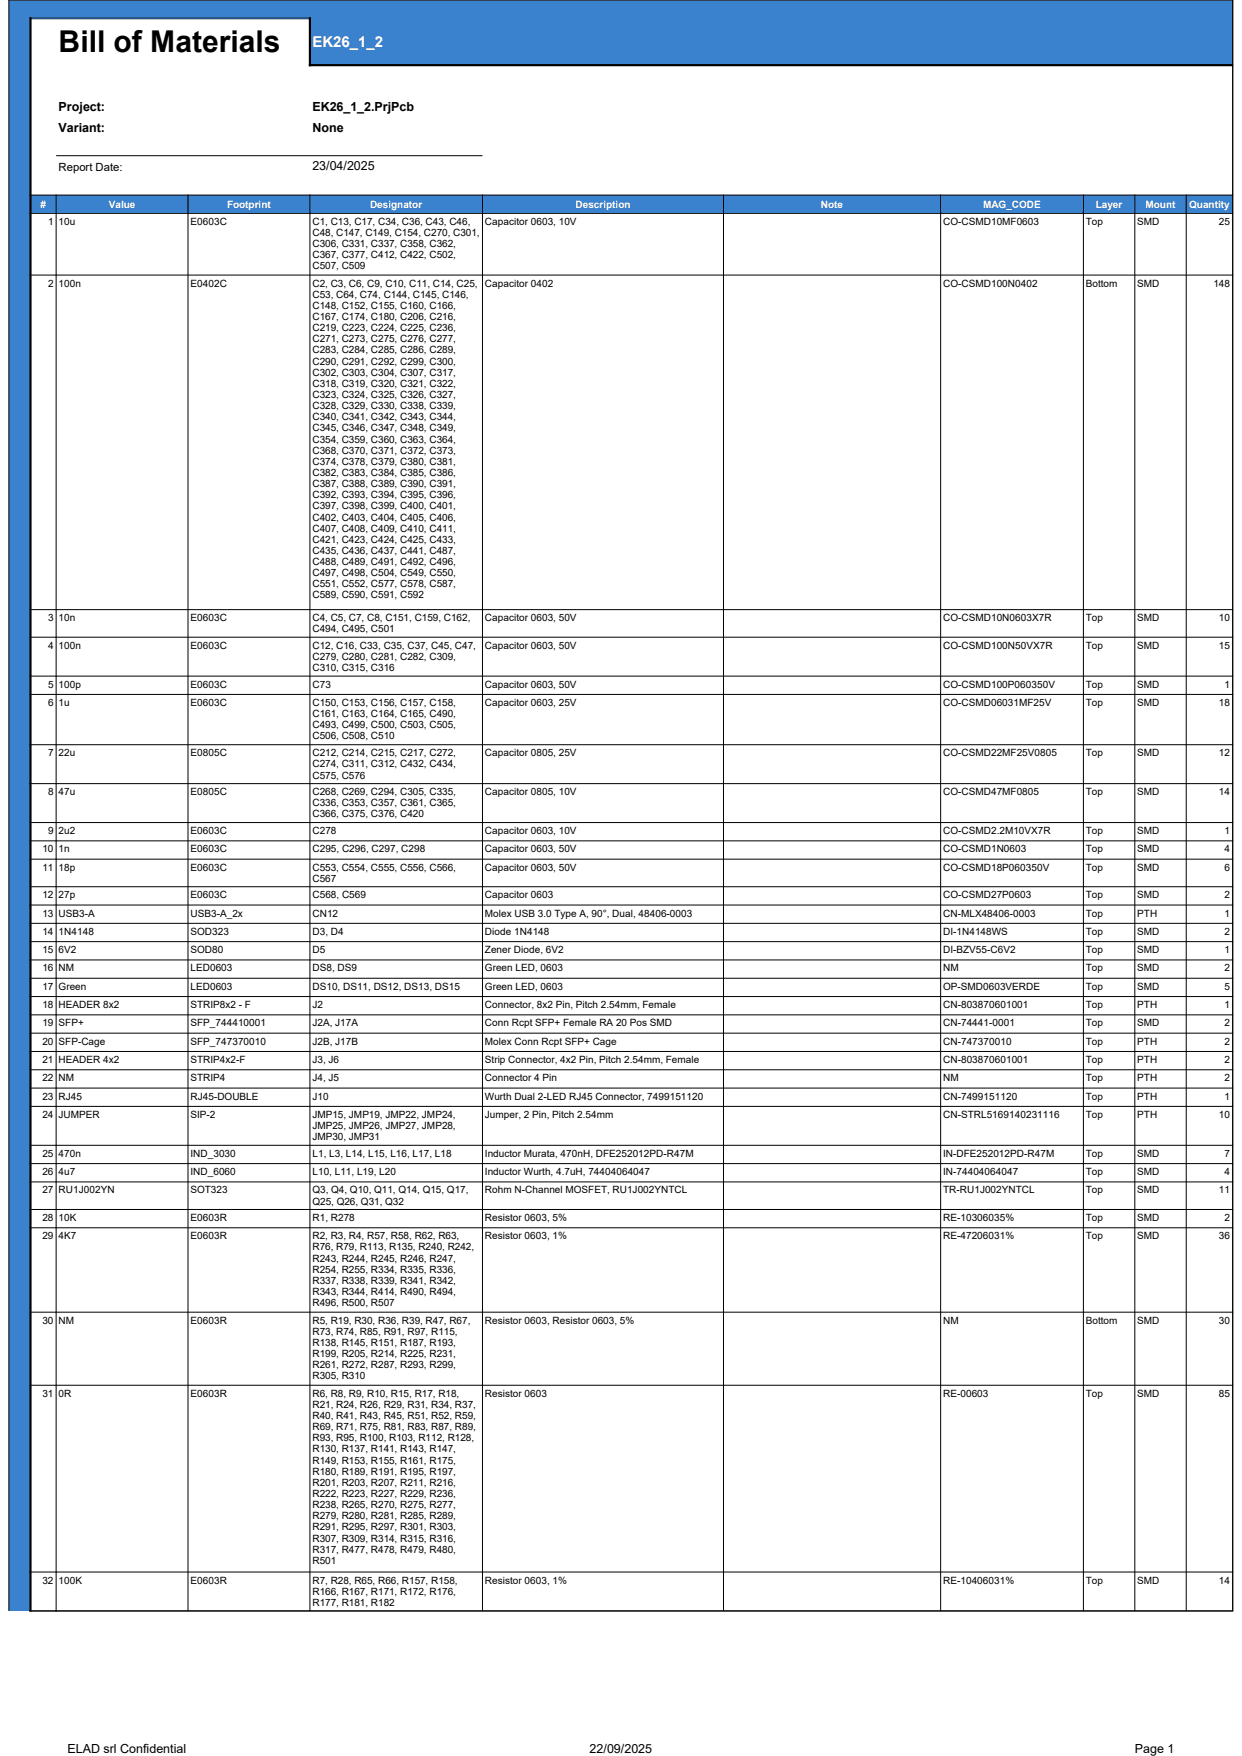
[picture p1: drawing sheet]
<svg xmlns="http://www.w3.org/2000/svg" width="210mm" height="297mm" viewBox="0 0 210 297" stroke-linecap="round" stroke-linejoin="round" font-family="sans-serif">
<defs><g id="words">
<text font-size="5.1" x="9.9" y="8.8">Bill of Materials</text>
<text font-size="2.5" fill="#fff" x="52.8" y="7.9">EK26_1_2</text>
<g font-size="2.1">
<text x="9.9" y="18.7">Project:</text>
<text x="9.9" y="22.4">Variant:</text>
<text x="52.8" y="18.7">EK26_1_2.PrjPcb</text>
<text x="52.8" y="22.4">None</text>
<text x="52.8" y="28.8">23/04/2025</text>
<text x="11.4" y="296.5">ELAD srl Confidential</text>
<text x="99.7" y="296.5">22/09/2025</text>
<text x="191.9" y="296.5">Page 1</text>
</g>
<text font-size="1.9" x="9.9" y="28.9">Report Date:</text>
<g font-size="1.7" fill="#fff">
<text x="6.8" y="35.1">#</text>
<text x="18.4" y="35.1">Value</text>
<text x="38.4" y="35.1">Footprint</text>
<text x="62.6" y="35.1">Designator</text>
<text x="97.3" y="35.1">Description</text>
<text x="138.8" y="35.1">Note</text>
<text x="166.2" y="35.1">MAG_CODE</text>
<text x="185.3" y="35.1">Layer</text>
<text x="193.7" y="35.1">Mount</text>
<text x="201.1" y="35.1">Quantity</text>
</g>
<g font-size="1.7">
<text x="8.1" y="38">1</text>
<text x="9.9" y="38">10u</text>
<text x="32.2" y="38">E0603C</text>
<text x="52.8" y="38">C1, C13, C17, C34, C36, C43, C46,</text>
<text x="52.8" y="39.9">C48, C147, C149, C154, C270, C301,</text>
<text x="52.8" y="41.8">C306, C331, C337, C358, C362,</text>
<text x="82" y="38">Capacitor 0603, 10V</text>
<text x="159.5" y="38">CO-CSMD10MF0603</text>
<text x="183.6" y="38">Top</text>
<text x="192.3" y="38">SMD</text>
<text x="206.1" y="38">25</text>
<text x="52.8" y="43.7">C367, C377, C412, C422, C502,</text>
<text x="52.8" y="45.6">C507, C509</text>
<text x="8.1" y="48.5">2</text>
<text x="9.9" y="48.5">100n</text>
<text x="32.2" y="48.5">E0402C</text>
<text x="52.8" y="48.5">C2, C3, C6, C9, C10, C11, C14, C25,</text>
<text x="52.8" y="50.4">C53, C64, C74, C144, C145, C146,</text>
<text x="52.8" y="52.2">C148, C152, C155, C160, C166,</text>
<text x="82" y="48.5">Capacitor 0402</text>
<text x="159.5" y="48.5">CO-CSMD100N0402</text>
<text x="183.6" y="48.5">Bottom</text>
<text x="192.3" y="48.5">SMD</text>
<text x="205.2" y="48.5">148</text>
<text x="52.8" y="54.1">C167, C174, C180, C206, C216,</text>
<text x="52.8" y="56">C219, C223, C224, C225, C236,</text>
<text x="52.8" y="57.9">C271, C273, C275, C276, C277,</text>
<text x="52.8" y="59.8">C283, C284, C285, C286, C289,</text>
<text x="52.8" y="61.7">C290, C291, C292, C299, C300,</text>
<text x="52.8" y="63.5">C302, C303, C304, C307, C317,</text>
<text x="52.8" y="65.4">C318, C319, C320, C321, C322,</text>
<text x="52.8" y="67.3">C323, C324, C325, C326, C327,</text>
<text x="52.8" y="69.2">C328, C329, C330, C338, C339,</text>
<text x="52.8" y="71.1">C340, C341, C342, C343, C344,</text>
<text x="52.8" y="73">C345, C346, C347, C348, C349,</text>
<text x="52.8" y="74.9">C354, C359, C360, C363, C364,</text>
<text x="52.8" y="76.7">C368, C370, C371, C372, C373,</text>
<text x="52.8" y="78.6">C374, C378, C379, C380, C381,</text>
<text x="52.8" y="80.5">C382, C383, C384, C385, C386,</text>
<text x="52.8" y="82.4">C387, C388, C389, C390, C391,</text>
<text x="52.8" y="84.3">C392, C393, C394, C395, C396,</text>
<text x="52.8" y="86.2">C397, C398, C399, C400, C401,</text>
<text x="52.8" y="88">C402, C403, C404, C405, C406,</text>
<text x="52.8" y="89.9">C407, C408, C409, C410, C411,</text>
<text x="52.8" y="91.8">C421, C423, C424, C425, C433,</text>
<text x="52.8" y="93.7">C435, C436, C437, C441, C487,</text>
<text x="52.8" y="95.6">C488, C489, C491, C492, C496,</text>
<text x="52.8" y="97.5">C497, C498, C504, C549, C550,</text>
<text x="52.8" y="99.3">C551, C552, C577, C578, C587,</text>
<text x="52.8" y="101.2">C589, C590, C591, C592</text>
<text x="8.1" y="105.1">3</text>
<text x="9.9" y="105.1">10n</text>
<text x="32.2" y="105.1">E0603C</text>
<text x="52.8" y="105.1">C4, C5, C7, C8, C151, C159, C162,</text>
<text x="52.8" y="106.9">C494, C495, C501</text>
<text x="82" y="105.1">Capacitor 0603, 50V</text>
<text x="159.5" y="105.1">CO-CSMD10N0603X7R</text>
<text x="183.6" y="105.1">Top</text>
<text x="192.3" y="105.1">SMD</text>
<text x="206.1" y="105.1">10</text>
<text x="8.1" y="109.7">4</text>
<text x="9.9" y="109.7">100n</text>
<text x="32.2" y="109.7">E0603C</text>
<text x="52.8" y="109.7">C12, C16, C33, C35, C37, C45, C47,</text>
<text x="52.8" y="111.6">C279, C280, C281, C282, C309,</text>
<text x="52.8" y="113.5">C310, C315, C316</text>
<text x="82" y="109.7">Capacitor 0603, 50V</text>
<text x="159.5" y="109.7">CO-CSMD100N50VX7R</text>
<text x="183.6" y="109.7">Top</text>
<text x="192.3" y="109.7">SMD</text>
<text x="206.1" y="109.7">15</text>
<text x="8.1" y="116.3">5</text>
<text x="8.1" y="119.4">6</text>
<text x="9.9" y="116.3">100p</text>
<text x="9.9" y="119.4">1u</text>
<text x="32.2" y="116.3">E0603C</text>
<text x="32.2" y="119.4">E0603C</text>
<text x="52.8" y="116.3">C73</text>
<text x="52.8" y="119.4">C150, C153, C156, C157, C158,</text>
<text x="82" y="116.3">Capacitor 0603, 50V</text>
<text x="82" y="119.4">Capacitor 0603, 25V</text>
<text x="159.5" y="116.3">CO-CSMD100P060350V</text>
<text x="159.5" y="119.4">CO-CSMD06031MF25V</text>
<text x="183.6" y="116.3">Top</text>
<text x="183.6" y="119.4">Top</text>
<text x="192.3" y="116.3">SMD</text>
<text x="192.3" y="119.4">SMD</text>
<text x="206.1" y="119.4">18</text>
<text x="207.1" y="116.3">1</text>
<text x="52.8" y="121.3">C161, C163, C164, C165, C490,</text>
<text x="52.8" y="123.2">C493, C499, C500, C503, C505,</text>
<text x="52.8" y="125.1">C506, C508, C510</text>
<text x="8.1" y="127.9">7</text>
<text x="9.9" y="127.9">22u</text>
<text x="32.2" y="127.9">E0805C</text>
<text x="52.8" y="127.9">C212, C214, C215, C217, C272,</text>
<text x="52.8" y="129.8">C274, C311, C312, C432, C434,</text>
<text x="52.8" y="131.7">C575, C576</text>
<text x="82" y="127.9">Capacitor 0805, 25V</text>
<text x="159.5" y="127.9">CO-CSMD22MF25V0805</text>
<text x="183.6" y="127.9">Top</text>
<text x="192.3" y="127.9">SMD</text>
<text x="206.1" y="127.9">12</text>
<text x="8.1" y="134.5">8</text>
<text x="9.9" y="134.5">47u</text>
<text x="32.2" y="134.5">E0805C</text>
<text x="52.8" y="134.5">C268, C269, C294, C305, C335,</text>
<text x="52.8" y="136.4">C336, C353, C357, C361, C365,</text>
<text x="82" y="134.5">Capacitor 0805, 10V</text>
<text x="159.5" y="134.5">CO-CSMD47MF0805</text>
<text x="183.6" y="134.5">Top</text>
<text x="192.3" y="134.5">SMD</text>
<text x="206.1" y="134.5">14</text>
<text x="8.1" y="141.1">9</text>
<text x="9.9" y="141.1">2u2</text>
<text x="32.2" y="141.1">E0603C</text>
<text x="52.8" y="141.1">C278</text>
<text x="52.8" y="138.3">C366, C375, C376, C420</text>
<text x="82" y="141.1">Capacitor 0603, 10V</text>
<text x="159.5" y="141.1">CO-CSMD2.2M10VX7R</text>
<text x="183.6" y="141.1">Top</text>
<text x="192.3" y="141.1">SMD</text>
<text x="207.1" y="141.1">1</text>
<text x="7.2" y="144.2">10</text>
<text x="7.2" y="147.3">11</text>
<text x="9.9" y="144.2">1n</text>
<text x="9.9" y="147.3">18p</text>
<text x="32.2" y="144.2">E0603C</text>
<text x="32.2" y="147.3">E0603C</text>
<text x="52.8" y="144.2">C295, C296, C297, C298</text>
<text x="52.8" y="147.3">C553, C554, C555, C556, C566,</text>
<text x="52.8" y="149.1">C567</text>
<text x="82" y="144.2">Capacitor 0603, 50V</text>
<text x="82" y="147.3">Capacitor 0603, 50V</text>
<text x="159.5" y="144.2">CO-CSMD1N0603</text>
<text x="159.5" y="147.3">CO-CSMD18P060350V</text>
<text x="183.6" y="144.2">Top</text>
<text x="183.6" y="147.3">Top</text>
<text x="192.3" y="144.2">SMD</text>
<text x="192.3" y="147.3">SMD</text>
<text x="207.1" y="144.2">4</text>
<text x="207.1" y="147.3">6</text>
<text x="7.2" y="151.9">12</text>
<text x="7.2" y="155">13</text>
<text x="9.9" y="151.9">27p</text>
<text x="9.9" y="155">USB3-A</text>
<text x="32.2" y="151.9">E0603C</text>
<text x="32.2" y="155">USB3-A_2x</text>
<text x="52.8" y="151.9">C568, C569</text>
<text x="52.8" y="155">CN12</text>
<text x="82" y="151.9">Capacitor 0603</text>
<text x="82" y="155">Molex USB 3.0 Type A, 90°, Dual, 48406-0003</text>
<text x="159.5" y="151.9">CO-CSMD27P0603</text>
<text x="159.5" y="155">CN-MLX48406-0003</text>
<text x="183.6" y="151.9">Top</text>
<text x="183.6" y="155">Top</text>
<text x="192.3" y="151.9">SMD</text>
<text x="192.3" y="155">PTH</text>
<text x="207.1" y="151.9">2</text>
<text x="207.1" y="155">1</text>
<text x="7.2" y="158.1">14</text>
<text x="7.2" y="161.2">15</text>
<text x="9.9" y="158.1">1N4148</text>
<text x="9.9" y="161.2">6V2</text>
<text x="32.2" y="158.1">SOD323</text>
<text x="32.2" y="161.2">SOD80</text>
<text x="52.8" y="158.1">D3, D4</text>
<text x="52.8" y="161.2">D5</text>
<text x="82" y="158.1">Diode 1N4148</text>
<text x="82" y="161.2">Zener Diode, 6V2</text>
<text x="159.5" y="158.1">DI-1N4148WS</text>
<text x="159.5" y="161.2">DI-BZV55-C6V2</text>
<text x="183.6" y="158.1">Top</text>
<text x="183.6" y="161.2">Top</text>
<text x="192.3" y="158.1">SMD</text>
<text x="192.3" y="161.2">SMD</text>
<text x="207.1" y="158.1">2</text>
<text x="207.1" y="161.2">1</text>
<text x="7.2" y="164.3">16</text>
<text x="7.2" y="167.4">17</text>
<text x="9.9" y="164.3">NM</text>
<text x="9.9" y="167.4">Green</text>
<text x="32.2" y="164.3">LED0603</text>
<text x="32.2" y="167.4">LED0603</text>
<text x="52.8" y="164.3">DS8, DS9</text>
<text x="52.8" y="167.4">DS10, DS11, DS12, DS13, DS15</text>
<text x="82" y="164.3">Green LED, 0603</text>
<text x="82" y="167.4">Green LED, 0603</text>
<text x="159.5" y="164.3">NM</text>
<text x="159.5" y="167.4">OP-SMD0603VERDE</text>
<text x="183.6" y="164.3">Top</text>
<text x="183.6" y="167.4">Top</text>
<text x="192.3" y="164.3">SMD</text>
<text x="192.3" y="167.4">SMD</text>
<text x="207.1" y="164.3">2</text>
<text x="207.1" y="167.4">5</text>
<text x="7.2" y="170.5">18</text>
<text x="7.2" y="173.6">19</text>
<text x="9.9" y="170.5">HEADER 8x2</text>
<text x="9.9" y="173.6">SFP+</text>
<text x="32.2" y="170.5">STRIP8x2 - F</text>
<text x="32.2" y="173.6">SFP_744410001</text>
<text x="52.8" y="170.5">J2</text>
<text x="52.8" y="173.6">J2A, J17A</text>
<text x="82" y="170.5">Connector, 8x2 Pin, Pitch 2.54mm, Female</text>
<text x="82" y="173.6">Conn Rcpt SFP+ Female RA 20 Pos SMD</text>
<text x="159.5" y="170.5">CN-803870601001</text>
<text x="159.5" y="173.6">CN-74441-0001</text>
<text x="183.6" y="170.5">Top</text>
<text x="183.6" y="173.6">Top</text>
<text x="192.3" y="170.5">PTH</text>
<text x="192.3" y="173.6">SMD</text>
<text x="207.1" y="170.5">1</text>
<text x="207.1" y="173.6">2</text>
<text x="7.2" y="176.7">20</text>
<text x="7.2" y="179.8">21</text>
<text x="9.9" y="176.7">SFP-Cage</text>
<text x="9.9" y="179.8">HEADER 4x2</text>
<text x="32.2" y="176.7">SFP_747370010</text>
<text x="32.2" y="179.8">STRIP4x2-F</text>
<text x="52.8" y="176.7">J2B, J17B</text>
<text x="52.8" y="179.8">J3, J6</text>
<text x="82" y="176.7">Molex Conn Rcpt SFP+ Cage</text>
<text x="82" y="179.8">Strip Connector, 4x2 Pin, Pitch 2.54mm, Female</text>
<text x="159.5" y="176.7">CN-747370010</text>
<text x="159.5" y="179.8">CN-803870601001</text>
<text x="183.6" y="176.7">Top</text>
<text x="183.6" y="179.8">Top</text>
<text x="192.3" y="176.7">PTH</text>
<text x="192.3" y="179.8">PTH</text>
<text x="207.1" y="176.7">2</text>
<text x="207.1" y="179.8">2</text>
<text x="7.2" y="182.9">22</text>
<text x="7.2" y="186">23</text>
<text x="9.9" y="182.9">NM</text>
<text x="9.9" y="186">RJ45</text>
<text x="32.2" y="182.9">STRIP4</text>
<text x="32.2" y="186">RJ45-DOUBLE</text>
<text x="52.8" y="182.9">J4, J5</text>
<text x="52.8" y="186">J10</text>
<text x="82" y="182.9">Connector 4 Pin</text>
<text x="82" y="186">Wurth Dual 2-LED RJ45 Connector, 7499151120</text>
<text x="159.5" y="182.9">NM</text>
<text x="159.5" y="186">CN-7499151120</text>
<text x="183.6" y="182.9">Top</text>
<text x="183.6" y="186">Top</text>
<text x="192.3" y="182.9">PTH</text>
<text x="192.3" y="186">PTH</text>
<text x="207.1" y="182.9">2</text>
<text x="207.1" y="186">1</text>
<text x="7.2" y="189.1">24</text>
<text x="9.9" y="189.1">JUMPER</text>
<text x="32.2" y="189.1">SIP-2</text>
<text x="52.8" y="189.1">JMP15, JMP19, JMP22, JMP24,</text>
<text x="52.8" y="191">JMP25, JMP26, JMP27, JMP28,</text>
<text x="82" y="189.1">Jumper, 2 Pin, Pitch 2.54mm</text>
<text x="159.5" y="189.1">CN-STRL5169140231116</text>
<text x="183.6" y="189.1">Top</text>
<text x="192.3" y="189.1">PTH</text>
<text x="206.1" y="189.1">10</text>
<text x="7.2" y="195.7">25</text>
<text x="9.9" y="195.7">470n</text>
<text x="32.2" y="195.7">IND_3030</text>
<text x="52.8" y="195.7">L1, L3, L14, L15, L16, L17, L18</text>
<text x="52.8" y="192.8">JMP30, JMP31</text>
<text x="82" y="195.7">Inductor Murata, 470nH, DFE252012PD-R47M</text>
<text x="159.5" y="195.7">IN-DFE252012PD-R47M</text>
<text x="183.6" y="195.7">Top</text>
<text x="192.3" y="195.7">SMD</text>
<text x="207.1" y="195.7">7</text>
<text x="7.2" y="198.8">26</text>
<text x="7.2" y="201.8">27</text>
<text x="9.9" y="198.8">4u7</text>
<text x="9.9" y="201.8">RU1J002YN</text>
<text x="32.2" y="198.8">IND_6060</text>
<text x="32.2" y="201.8">SOT323</text>
<text x="52.8" y="198.8">L10, L11, L19, L20</text>
<text x="52.8" y="201.9">Q3, Q4, Q10, Q11, Q14, Q15, Q17,</text>
<text x="52.8" y="203.7">Q25, Q26, Q31, Q32</text>
<text x="82" y="198.8">Inductor Wurth, 4.7uH, 74404064047</text>
<text x="82" y="201.8">Rohm N-Channel MOSFET, RU1J002YNTCL</text>
<text x="159.5" y="198.8">IN-74404064047</text>
<text x="159.5" y="201.8">TR-RU1J002YNTCL</text>
<text x="183.6" y="198.8">Top</text>
<text x="183.6" y="201.8">Top</text>
<text x="192.3" y="198.8">SMD</text>
<text x="192.3" y="201.8">SMD</text>
<text x="206.1" y="201.8">11</text>
<text x="207.1" y="198.8">4</text>
<text x="7.2" y="206.5">28</text>
<text x="7.2" y="209.6">29</text>
<text x="9.9" y="206.5">10K</text>
<text x="9.9" y="209.6">4K7</text>
<text x="32.2" y="206.5">E0603R</text>
<text x="32.2" y="209.6">E0603R</text>
<text x="52.8" y="206.5">R1, R278</text>
<text x="52.8" y="209.6">R2, R3, R4, R57, R58, R62, R63,</text>
<text x="82" y="206.5">Resistor 0603, 5%</text>
<text x="82" y="209.6">Resistor 0603, 1%</text>
<text x="159.5" y="206.5">RE-10306035%</text>
<text x="159.5" y="209.6">RE-47206031%</text>
<text x="183.6" y="206.5">Top</text>
<text x="183.6" y="209.6">Top</text>
<text x="192.3" y="206.5">SMD</text>
<text x="192.3" y="209.6">SMD</text>
<text x="206.1" y="209.6">36</text>
<text x="207.1" y="206.5">2</text>
<text x="52.8" y="211.5">R76, R79, R113, R135, R240, R242,</text>
<text x="52.8" y="213.4">R243, R244, R245, R246, R247,</text>
<text x="52.8" y="215.3">R254, R255, R334, R335, R336,</text>
<text x="52.8" y="217.1">R337, R338, R339, R341, R342,</text>
<text x="52.8" y="219">R343, R344, R414, R490, R494,</text>
<text x="52.8" y="220.9">R496, R500, R507</text>
<text x="7.2" y="223.9">30</text>
<text x="9.9" y="223.9">NM</text>
<text x="32.2" y="223.9">E0603R</text>
<text x="52.8" y="223.9">R5, R19, R30, R36, R39, R47, R67,</text>
<text x="52.8" y="225.8">R73, R74, R85, R91, R97, R115,</text>
<text x="52.8" y="227.7">R138, R145, R151, R187, R193,</text>
<text x="82" y="223.9">Resistor 0603, Resistor 0603, 5%</text>
<text x="159.5" y="223.9">NM</text>
<text x="183.6" y="223.9">Bottom</text>
<text x="192.3" y="223.9">SMD</text>
<text x="206.1" y="223.9">30</text>
<text x="52.8" y="229.5">R199, R205, R214, R225, R231,</text>
<text x="52.8" y="231.4">R261, R272, R287, R293, R299,</text>
<text x="52.8" y="233.3">R305, R310</text>
<text x="7.2" y="236.2">31</text>
<text x="9.9" y="236.2">0R</text>
<text x="32.2" y="236.2">E0603R</text>
<text x="52.8" y="236.2">R6, R8, R9, R10, R15, R17, R18,</text>
<text x="52.8" y="238.1">R21, R24, R26, R29, R31, R34, R37,</text>
<text x="82" y="236.2">Resistor 0603</text>
<text x="159.5" y="236.2">RE-00603</text>
<text x="183.6" y="236.2">Top</text>
<text x="192.3" y="236.2">SMD</text>
<text x="206.1" y="236.2">85</text>
<text x="52.8" y="240">R40, R41, R43, R45, R51, R52, R59,</text>
<text x="52.8" y="241.9">R69, R71, R75, R81, R83, R87, R89,</text>
<text x="52.8" y="243.8">R93, R95, R100, R103, R112, R128,</text>
<text x="52.8" y="245.7">R130, R137, R141, R143, R147,</text>
<text x="52.8" y="247.5">R149, R153, R155, R161, R175,</text>
<text x="52.8" y="249.4">R180, R189, R191, R195, R197,</text>
<text x="52.8" y="251.3">R201, R203, R207, R211, R216,</text>
<text x="52.8" y="253.2">R222, R223, R227, R229, R236,</text>
<text x="52.8" y="255.1">R238, R265, R270, R275, R277,</text>
<text x="52.8" y="257">R279, R280, R281, R285, R289,</text>
<text x="52.8" y="258.9">R291, R295, R297, R301, R303,</text>
<text x="52.8" y="260.7">R307, R309, R314, R315, R316,</text>
<text x="52.8" y="262.6">R317, R477, R478, R479, R480,</text>
<text x="7.2" y="267.8">32</text>
<text x="9.9" y="267.8">100K</text>
<text x="32.2" y="267.8">E0603R</text>
<text x="52.8" y="264.5">R501</text>
<text x="52.8" y="267.8">R7, R28, R65, R66, R157, R158,</text>
<text x="52.8" y="269.7">R166, R167, R171, R172, R176,</text>
<text x="82" y="267.8">Resistor 0603, 1%</text>
<text x="159.5" y="267.8">RE-10406031%</text>
<text x="183.6" y="267.8">Top</text>
<text x="192.3" y="267.8">SMD</text>
<text x="206.1" y="267.8">14</text>
<text x="52.8" y="271.6">R177, R181, R182</text>
</g>
</g></defs>
<g fill="#3a82ce">
<path d="M1.5 0h206.9v3.1h-206.9z" fill-rule="evenodd"/>
<path d="M1.5 3.1h3.6v7.9h-3.6z" fill-rule="evenodd"/>
</g>
<path d="M5.1 3.1h47.3v7.9h-47.3z" fill-rule="evenodd" fill="#fff"/>
<g fill="#3a82ce">
<path d="M52.4 3.1h156v7.9h-156z" fill-rule="evenodd"/>
<path d="M1.5 11h3.6v22h-3.6z" fill-rule="evenodd"/>
</g>
<path d="M5.1 11h203.3v22h-203.3z" fill-rule="evenodd" fill="#fff"/>
<g fill="#3a82ce">
<path d="M1.5 33h206.9v3.1h-206.9z" fill-rule="evenodd"/>
<path d="M1.5 36.1h3.6v236.3h-3.6z" fill-rule="evenodd"/>
</g>
<path d="M5.1 36.1h203.3v236.3h-203.3z" fill-rule="evenodd" fill="#fff"/>
<g fill="none" stroke="#000" stroke-width=".17">
<path d="M1.4 0h207.1M1.5 -.1v272.6M208.4 -.1v272.6M5 33h203.5M5 36.1h203.5M9.5 26.3h72.1M9.5 32.9v239.6M31.8 32.9v239.6M52.4 32.9v239.6M81.6 32.9v239.6M122.3 32.9v239.6M159.1 32.9v239.6"/>
<path d="M183.2 32.9v239.6M191.9 32.9v239.6M200.6 32.9v239.6M5 46.5h203.5M5 103.1h203.5M5 107.8h203.5M5 114.4h203.5M5 117.5h203.5M5 126h203.5M5 132.5h203.5M5 139.1h203.5M5 142.2h203.5"/>
<path d="M5 145.3h203.5M5 150h203.5M5 153.1h203.5M5 156.2h203.5M5 159.3h203.5M5 162.4h203.5M5 165.5h203.5M5 168.6h203.5M5 171.6h203.5M5 174.7h203.5M5 177.8h203.5M5 180.9h203.5"/>
<path d="M5 184h203.5M5 187.1h203.5M5 193.7h203.5M5 196.8h203.5M5 199.9h203.5M5 204.6h203.5M5 207.7h203.5M5 221.9h203.5M5 234.3h203.5M5 265.9h203.5M5 272.5h203.5"/>
</g>
<path d="M5 3.1h47.6" fill="none" stroke="#339" stroke-width=".37"/>
<path d="M5.2 2.9v269.6M52.2 11h156.3M52.4 2.9v8.3" fill="none" stroke="#000" stroke-width=".37"/>
<use href="#words"/>
</svg>
